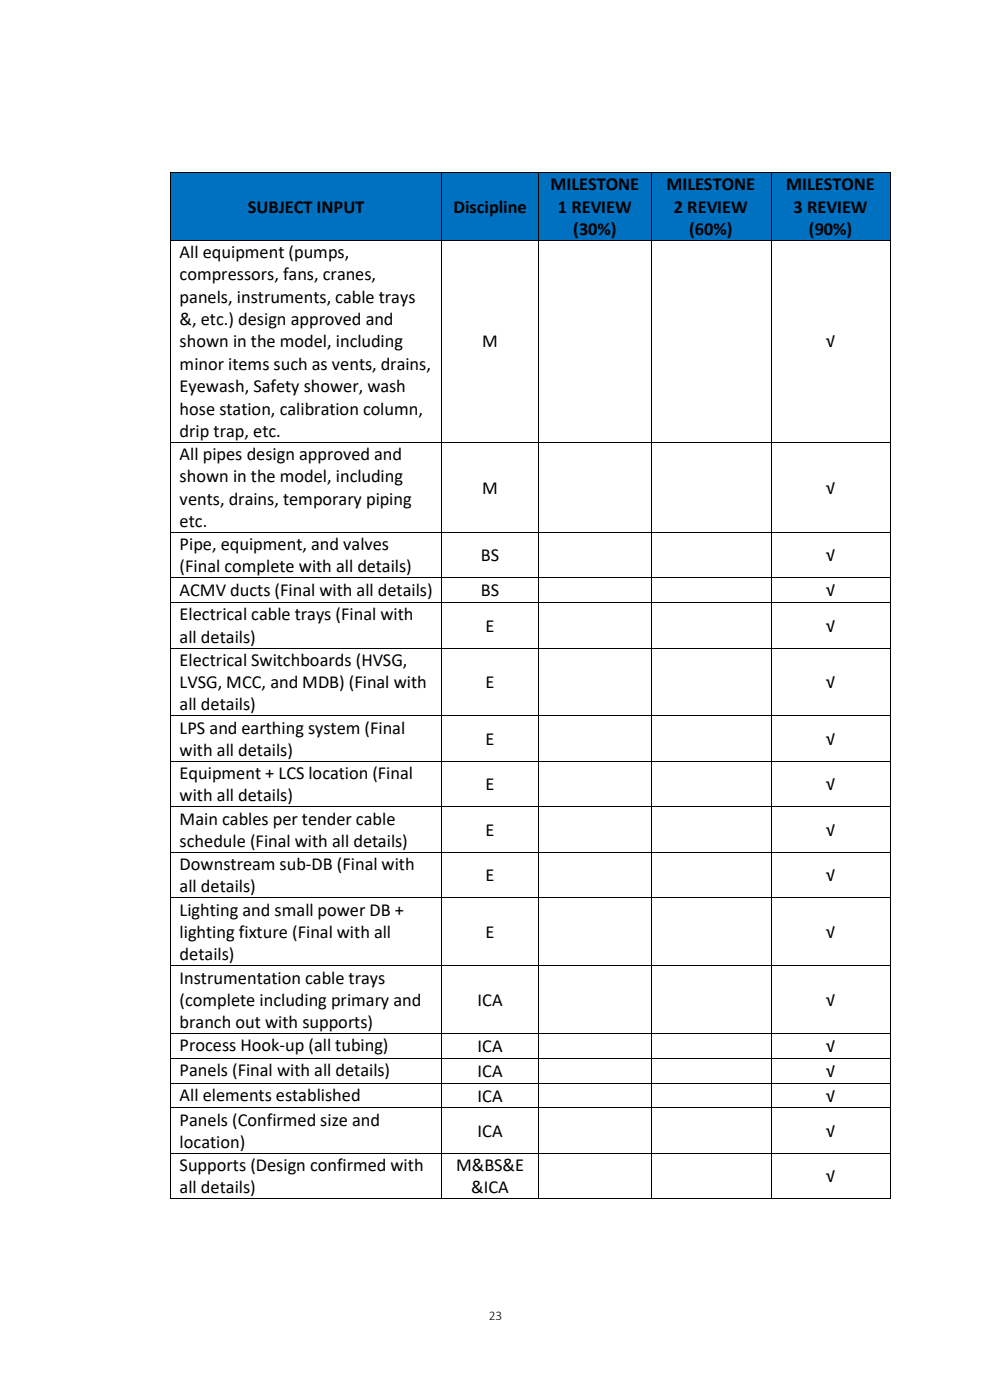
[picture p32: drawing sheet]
<svg xmlns="http://www.w3.org/2000/svg" width="210mm" height="297mm" viewBox="0 0 210 297" stroke-linecap="round" stroke-linejoin="round" font-family="sans-serif">
<defs><g id="words">
<g font-size="3.9">
<text x="116.8" y="40.4">MILESTONE</text>
<text x="141.4" y="40.4">MILESTONE</text>
<text x="166.8" y="40.4">MILESTONE</text>
<text x="52.6" y="45.1">SUBJECT INPUT</text>
<text x="96.2" y="45.1">Discipline</text>
<text x="118.3" y="45.1">1 REVIEW</text>
<text x="142.9" y="45.1">2 REVIEW</text>
<text x="168.4" y="45.1">3 REVIEW</text>
<text x="121.6" y="49.8">(30%)</text>
<text x="146.2" y="49.8">(60%)</text>
<text x="171.6" y="49.8">(90%)</text>
<text x="38.1" y="54.7">All equipment (pumps,</text>
<text x="38.1" y="59.5">compressors, fans, cranes,</text>
<text x="38.1" y="64.2">panels, instruments, cable trays</text>
<text x="38.1" y="69">&amp;, etc.) design approved and</text>
<text x="38.1" y="73.7">shown in the model, including</text>
<text x="102.3" y="73.7">M</text>
<text x="175.3" y="73.7">√</text>
<text x="38.1" y="78.5">minor items such as vents, drains,</text>
<text x="38.1" y="83.2">Eyewash, Safety shower, wash</text>
<text x="38.1" y="87.9">hose station, calibration column,</text>
<text x="38.1" y="92.7">drip trap, etc.</text>
<text x="38.1" y="97.6">All pipes design approved and</text>
<text x="38.1" y="102.3">shown in the model, including</text>
<text x="38.1" y="107">vents, drains, temporary piping</text>
<text x="102.3" y="104.7">M</text>
<text x="175.3" y="104.7">√</text>
<text x="38.1" y="111.8">etc.</text>
<text x="38.1" y="116.7">Pipe, equipment, and valves</text>
<text x="102" y="119.1">BS</text>
<text x="175.3" y="119.1">√</text>
<text x="38.1" y="121.4">(Final complete with all details)</text>
<text x="38.1" y="126.3">ACMV ducts (Final with all details)</text>
<text x="38.1" y="131.6">Electrical cable trays (Final with</text>
<text x="102" y="126.5">BS</text>
<text x="175.3" y="126.5">√</text>
<text x="38.1" y="136.3">all details)</text>
<text x="103" y="134">E</text>
<text x="175.3" y="134">√</text>
<text x="38.1" y="141.3">Electrical Switchboards (HVSG,</text>
<text x="38.1" y="146">LVSG, MCC, and MDB) (Final with</text>
<text x="103" y="146">E</text>
<text x="175.3" y="146">√</text>
<text x="38.1" y="150.7">all details)</text>
<text x="38.1" y="155.6">LPS and earthing system (Final</text>
<text x="38.1" y="160.4">with all details)</text>
<text x="103" y="158">E</text>
<text x="175.3" y="158">√</text>
<text x="38.1" y="165.3">Equipment + LCS location (Final</text>
<text x="103" y="167.7">E</text>
<text x="175.3" y="167.7">√</text>
<text x="38.1" y="170">with all details)</text>
<text x="38.1" y="174.9">Main cables per tender cable</text>
<text x="38.1" y="179.7">schedule (Final with all details)</text>
<text x="103" y="177.3">E</text>
<text x="175.3" y="177.3">√</text>
<text x="38.1" y="184.6">Downstream sub-DB (Final with</text>
<text x="38.1" y="189.3">all details)</text>
<text x="103" y="187">E</text>
<text x="175.3" y="187">√</text>
<text x="38.1" y="194.3">Lighting and small power DB +</text>
<text x="38.1" y="199">lighting fixture (Final with all</text>
<text x="38.1" y="203.7">details)</text>
<text x="103" y="199">E</text>
<text x="175.3" y="199">√</text>
<text x="38.1" y="208.7">Instrumentation cable trays</text>
<text x="38.1" y="213.4">(complete including primary and</text>
<text x="101.3" y="213.4">ICA</text>
<text x="175.3" y="213.4">√</text>
<text x="38.1" y="218.1">branch out with supports)</text>
<text x="38.1" y="223">Process Hook-up (all tubing)</text>
<text x="101.3" y="223.2">ICA</text>
<text x="175.3" y="223.2">√</text>
<text x="38.1" y="228.3">Panels (Final with all details)</text>
<text x="38.1" y="233.5">All elements established</text>
<text x="101.3" y="228.5">ICA</text>
<text x="101.3" y="233.7">ICA</text>
<text x="175.3" y="228.5">√</text>
<text x="175.3" y="233.7">√</text>
<text x="38.1" y="238.8">Panels (Confirmed size and</text>
<text x="38.1" y="243.5">location)</text>
<text x="101.3" y="241.2">ICA</text>
<text x="175.3" y="241.2">√</text>
<text x="38.1" y="248.4">Supports (Design confirmed with</text>
<text x="96.7" y="248.4">M&amp;BS&amp;E</text>
<text x="175.3" y="250.8">√</text>
<text x="38.1" y="253.2">all details)</text>
<text x="100" y="253.2">&amp;ICA</text>
</g>
<text font-size="2.8" x="103.7" y="280.1">23</text>
</g></defs>
<g fill="#0070c0">
<path d="M36.3 36.7h57.3v14.2h-57.3z" fill-rule="evenodd"/>
<path d="M38.1 41.5h53.7v4.7h-53.7z" fill-rule="evenodd"/>
<path d="M93.8 36.7h20.4v14.2h-20.4z" fill-rule="evenodd"/>
<path d="M95.6 41.5h16.8v4.7h-16.8z" fill-rule="evenodd"/>
<path d="M114.4 36.7h23.6v14.2h-23.6z" fill-rule="evenodd"/>
<path d="M116.2 36.7h20v4.8h-20z" fill-rule="evenodd"/>
<path d="M116.2 41.5h20v4.7h-20z" fill-rule="evenodd"/>
<path d="M116.2 46.2h20v4.7h-20z" fill-rule="evenodd"/>
<path d="M138.2 36.7h25.2v14.2h-25.2z" fill-rule="evenodd"/>
<path d="M140 36.7h21.6v4.8h-21.6z" fill-rule="evenodd"/>
<path d="M140 41.5h21.6v4.7h-21.6z" fill-rule="evenodd"/>
<path d="M140 46.2h21.6v4.7h-21.6z" fill-rule="evenodd"/>
<path d="M163.7 36.7h25.1v14.2h-25.1z" fill-rule="evenodd"/>
<path d="M165.4 36.7h21.6v4.8h-21.6z" fill-rule="evenodd"/>
<path d="M165.4 41.5h21.6v4.7h-21.6z" fill-rule="evenodd"/>
<path d="M165.4 46.2h21.6v4.7h-21.6z" fill-rule="evenodd"/>
</g>
<g fill="#000">
<path d="M36.1 36.5h.2v.2h-.2z" fill-rule="evenodd"/>
<path d="M36.1 36.5h.2v.2h-.2z" fill-rule="evenodd"/>
<path d="M93.6 36.5h.2v.2h-.2z" fill-rule="evenodd"/>
<path d="M114.2 36.5h.2v.2h-.2z" fill-rule="evenodd"/>
<path d="M138.1 36.5h.1v.2h-.1z" fill-rule="evenodd"/>
<path d="M163.5 36.5h.2v.2h-.2z" fill-rule="evenodd"/>
<path d="M188.9 36.5h.2v.2h-.2z" fill-rule="evenodd"/>
<path d="M188.9 36.5h.2v.2h-.2z" fill-rule="evenodd"/>
<path d="M36.1 50.9h.2v.2h-.2z" fill-rule="evenodd"/>
<path d="M93.6 50.9h.2v.2h-.2z" fill-rule="evenodd"/>
<path d="M114.2 50.9h.2v.2h-.2z" fill-rule="evenodd"/>
<path d="M138.1 50.9h.1v.2h-.1z" fill-rule="evenodd"/>
<path d="M163.5 50.9h.2v.2h-.2z" fill-rule="evenodd"/>
<path d="M188.9 50.9h.2v.2h-.2z" fill-rule="evenodd"/>
<path d="M36.1 93.7h.2v.2h-.2z" fill-rule="evenodd"/>
<path d="M93.6 93.7h.2v.2h-.2z" fill-rule="evenodd"/>
<path d="M114.2 93.7h.2v.2h-.2z" fill-rule="evenodd"/>
<path d="M138.1 93.7h.1v.2h-.1z" fill-rule="evenodd"/>
<path d="M163.5 93.7h.2v.2h-.2z" fill-rule="evenodd"/>
<path d="M188.9 93.7h.2v.2h-.2z" fill-rule="evenodd"/>
<path d="M36.1 112.8h.2v.2h-.2z" fill-rule="evenodd"/>
<path d="M93.6 112.8h.2v.2h-.2z" fill-rule="evenodd"/>
<path d="M114.2 112.8h.2v.2h-.2z" fill-rule="evenodd"/>
<path d="M138.1 112.8h.1v.2h-.1z" fill-rule="evenodd"/>
<path d="M163.5 112.8h.2v.2h-.2z" fill-rule="evenodd"/>
<path d="M188.9 112.8h.2v.2h-.2z" fill-rule="evenodd"/>
<path d="M36.1 122.5h.2v.2h-.2z" fill-rule="evenodd"/>
<path d="M36.1 127.7h.2v.2h-.2z" fill-rule="evenodd"/>
<path d="M36.1 137.4h.2v.2h-.2z" fill-rule="evenodd"/>
<path d="M93.6 122.5h.2v.2h-.2z" fill-rule="evenodd"/>
<path d="M93.6 127.7h.2v.2h-.2z" fill-rule="evenodd"/>
<path d="M93.6 137.4h.2v.2h-.2z" fill-rule="evenodd"/>
<path d="M114.2 122.5h.2v.2h-.2z" fill-rule="evenodd"/>
<path d="M114.2 127.7h.2v.2h-.2z" fill-rule="evenodd"/>
<path d="M114.2 137.4h.2v.2h-.2z" fill-rule="evenodd"/>
<path d="M138.1 122.5h.1v.2h-.1z" fill-rule="evenodd"/>
<path d="M138.1 127.7h.1v.2h-.1z" fill-rule="evenodd"/>
<path d="M138.1 137.4h.1v.2h-.1z" fill-rule="evenodd"/>
<path d="M163.5 122.5h.2v.2h-.2z" fill-rule="evenodd"/>
<path d="M163.5 127.7h.2v.2h-.2z" fill-rule="evenodd"/>
<path d="M163.5 137.4h.2v.2h-.2z" fill-rule="evenodd"/>
<path d="M188.9 122.5h.2v.2h-.2z" fill-rule="evenodd"/>
<path d="M188.9 127.7h.2v.2h-.2z" fill-rule="evenodd"/>
<path d="M188.9 137.4h.2v.2h-.2z" fill-rule="evenodd"/>
<path d="M36.1 151.8h.2v.2h-.2z" fill-rule="evenodd"/>
<path d="M93.6 151.8h.2v.2h-.2z" fill-rule="evenodd"/>
<path d="M114.2 151.8h.2v.2h-.2z" fill-rule="evenodd"/>
<path d="M138.1 151.8h.1v.2h-.1z" fill-rule="evenodd"/>
<path d="M163.5 151.8h.2v.2h-.2z" fill-rule="evenodd"/>
<path d="M188.9 151.8h.2v.2h-.2z" fill-rule="evenodd"/>
<path d="M36.1 161.4h.2v.2h-.2z" fill-rule="evenodd"/>
<path d="M36.1 171.1h.2v.2h-.2z" fill-rule="evenodd"/>
<path d="M93.6 161.4h.2v.2h-.2z" fill-rule="evenodd"/>
<path d="M93.6 171.1h.2v.2h-.2z" fill-rule="evenodd"/>
<path d="M114.2 161.4h.2v.2h-.2z" fill-rule="evenodd"/>
<path d="M114.2 171.1h.2v.2h-.2z" fill-rule="evenodd"/>
<path d="M138.1 161.4h.1v.2h-.1z" fill-rule="evenodd"/>
<path d="M138.1 171.1h.1v.2h-.1z" fill-rule="evenodd"/>
<path d="M163.5 161.4h.2v.2h-.2z" fill-rule="evenodd"/>
<path d="M163.5 171.1h.2v.2h-.2z" fill-rule="evenodd"/>
<path d="M188.9 161.4h.2v.2h-.2z" fill-rule="evenodd"/>
<path d="M188.9 171.1h.2v.2h-.2z" fill-rule="evenodd"/>
<path d="M36.1 180.7h.2v.2h-.2z" fill-rule="evenodd"/>
<path d="M36.1 190.4h.2v.2h-.2z" fill-rule="evenodd"/>
<path d="M93.6 180.7h.2v.2h-.2z" fill-rule="evenodd"/>
<path d="M93.6 190.4h.2v.2h-.2z" fill-rule="evenodd"/>
<path d="M114.2 180.7h.2v.2h-.2z" fill-rule="evenodd"/>
<path d="M114.2 190.4h.2v.2h-.2z" fill-rule="evenodd"/>
<path d="M138.1 180.7h.1v.2h-.1z" fill-rule="evenodd"/>
<path d="M138.1 190.4h.1v.2h-.1z" fill-rule="evenodd"/>
<path d="M163.5 180.7h.2v.2h-.2z" fill-rule="evenodd"/>
<path d="M163.5 190.4h.2v.2h-.2z" fill-rule="evenodd"/>
<path d="M188.9 180.7h.2v.2h-.2z" fill-rule="evenodd"/>
<path d="M188.9 190.4h.2v.2h-.2z" fill-rule="evenodd"/>
<path d="M36.1 204.8h.2v.2h-.2z" fill-rule="evenodd"/>
<path d="M36.1 219.2h.2v.2h-.2z" fill-rule="evenodd"/>
<path d="M93.6 204.8h.2v.2h-.2z" fill-rule="evenodd"/>
<path d="M93.6 219.2h.2v.2h-.2z" fill-rule="evenodd"/>
<path d="M114.2 204.8h.2v.2h-.2z" fill-rule="evenodd"/>
<path d="M114.2 219.2h.2v.2h-.2z" fill-rule="evenodd"/>
<path d="M138.1 204.8h.1v.2h-.1z" fill-rule="evenodd"/>
<path d="M138.1 219.2h.1v.2h-.1z" fill-rule="evenodd"/>
<path d="M163.5 204.8h.2v.2h-.2z" fill-rule="evenodd"/>
<path d="M163.5 219.2h.2v.2h-.2z" fill-rule="evenodd"/>
<path d="M188.9 204.8h.2v.2h-.2z" fill-rule="evenodd"/>
<path d="M188.9 219.2h.2v.2h-.2z" fill-rule="evenodd"/>
<path d="M36.1 224.4h.2v.2h-.2z" fill-rule="evenodd"/>
<path d="M36.1 229.7h.2v.2h-.2z" fill-rule="evenodd"/>
<path d="M36.1 234.9h.2v.2h-.2z" fill-rule="evenodd"/>
<path d="M93.6 224.4h.2v.2h-.2z" fill-rule="evenodd"/>
<path d="M93.6 229.7h.2v.2h-.2z" fill-rule="evenodd"/>
<path d="M93.6 234.9h.2v.2h-.2z" fill-rule="evenodd"/>
<path d="M114.2 224.4h.2v.2h-.2z" fill-rule="evenodd"/>
<path d="M114.2 229.7h.2v.2h-.2z" fill-rule="evenodd"/>
<path d="M114.2 234.9h.2v.2h-.2z" fill-rule="evenodd"/>
<path d="M138.1 224.4h.1v.2h-.1z" fill-rule="evenodd"/>
<path d="M138.1 229.7h.1v.2h-.1z" fill-rule="evenodd"/>
<path d="M138.1 234.9h.1v.2h-.1z" fill-rule="evenodd"/>
<path d="M163.5 224.4h.2v.2h-.2z" fill-rule="evenodd"/>
<path d="M163.5 229.7h.2v.2h-.2z" fill-rule="evenodd"/>
<path d="M163.5 234.9h.2v.2h-.2z" fill-rule="evenodd"/>
<path d="M188.9 224.4h.2v.2h-.2z" fill-rule="evenodd"/>
<path d="M188.9 229.7h.2v.2h-.2z" fill-rule="evenodd"/>
<path d="M188.9 234.9h.2v.2h-.2z" fill-rule="evenodd"/>
<path d="M36.1 244.6h.2v.2h-.2z" fill-rule="evenodd"/>
<path d="M36.1 254.2h.2v.2h-.2z" fill-rule="evenodd"/>
<path d="M36.1 254.2h.2v.2h-.2z" fill-rule="evenodd"/>
<path d="M93.6 244.6h.2v.2h-.2z" fill-rule="evenodd"/>
<path d="M93.6 254.2h.2v.2h-.2z" fill-rule="evenodd"/>
<path d="M114.2 244.6h.2v.2h-.2z" fill-rule="evenodd"/>
<path d="M114.2 254.2h.2v.2h-.2z" fill-rule="evenodd"/>
<path d="M138.1 244.6h.1v.2h-.1z" fill-rule="evenodd"/>
<path d="M138.1 254.2h.1v.2h-.1z" fill-rule="evenodd"/>
<path d="M163.5 244.6h.2v.2h-.2z" fill-rule="evenodd"/>
<path d="M163.5 254.2h.2v.2h-.2z" fill-rule="evenodd"/>
<path d="M188.9 244.6h.2v.2h-.2z" fill-rule="evenodd"/>
<path d="M188.9 254.2h.2v.2h-.2z" fill-rule="evenodd"/>
<path d="M188.9 254.2h.2v.2h-.2z" fill-rule="evenodd"/>
</g>
<g fill="none" stroke="#000" stroke-width=".21">
<path d="M36.2 36.7v14.2M36.3 36.6h57.3M93.7 36.7v14.2M93.8 36.6h20.4M114.3 36.7v14.2M114.4 36.6h23.7M138.2 36.7v14.2M138.2 36.6h25.3M163.6 36.7v14.2M163.7 36.6h25.2M189 36.7v14.2M36.2 51.1v42.6"/>
<path d="M36.3 51h57.3M93.7 51.1v42.6M93.8 51h20.4M114.3 51.1v42.6M114.4 51h23.7M138.2 51.1v42.6M138.2 51h25.3M163.6 51.1v42.6M163.7 51h25.2M189 51.1v42.6M36.2 93.9v18.9M36.3 93.8h57.3"/>
<path d="M93.7 93.9v18.9M93.8 93.8h20.4M114.3 93.9v18.9M114.4 93.8h23.7M138.2 93.9v18.9M138.2 93.8h25.3M163.6 93.9v18.9M163.7 93.8h25.2M189 93.9v18.9M36.2 113v9.5M36.3 112.9h57.3M93.7 113v9.5"/>
<path d="M93.8 112.9h20.4M114.3 113v9.5M114.4 112.9h23.7M138.2 113v9.5M138.2 112.9h25.3M163.6 113v9.5M163.7 112.9h25.2M189 113v9.5M36.2 122.7v5M36.2 127.9v9.5M36.2 137.6v14.2M36.3 122.6h57.3"/>
<path d="M36.3 127.8h57.3M36.3 137.5h57.3M93.7 122.7v5M93.7 127.9v9.5M93.7 137.6v14.2M93.8 122.6h20.4M93.8 127.8h20.4M93.8 137.5h20.4M114.3 122.7v5M114.3 127.9v9.5M114.3 137.6v14.2M114.4 122.6h23.7"/>
<path d="M114.4 127.8h23.7M114.4 137.5h23.7M138.2 122.7v5M138.2 127.9v9.5M138.2 137.6v14.2M138.2 122.6h25.3M138.2 127.8h25.3M138.2 137.5h25.3M163.6 122.7v5M163.6 127.9v9.5M163.6 137.6v14.2M163.7 122.6h25.2"/>
<path d="M163.7 127.8h25.2M163.7 137.5h25.2M189 122.7v5M189 127.9v9.5M189 137.6v14.2M36.2 152v9.4M36.3 151.9h57.3M93.7 152v9.4M93.8 151.9h20.4M114.3 152v9.4M114.4 151.9h23.7M138.2 152v9.4"/>
<path d="M138.2 151.9h25.3M163.6 152v9.4M163.7 151.9h25.2M189 152v9.4M36.2 161.6v9.5M36.2 171.3v9.4M36.3 161.5h57.3M36.3 171.2h57.3M93.7 161.6v9.5M93.7 171.3v9.4M93.8 161.5h20.4M93.8 171.2h20.4"/>
<path d="M114.3 161.6v9.5M114.3 171.3v9.4M114.4 161.5h23.7M114.4 171.2h23.7M138.2 161.6v9.5M138.2 171.3v9.4M138.2 161.5h25.3M138.2 171.2h25.3M163.6 161.6v9.5M163.6 171.3v9.4M163.7 161.5h25.2M163.7 171.2h25.2"/>
<path d="M189 161.6v9.5M189 171.3v9.4M36.2 180.9v9.5M36.2 190.6v14.2M36.3 180.8h57.3M36.3 190.5h57.3M93.7 180.9v9.5M93.7 190.6v14.2M93.8 180.8h20.4M93.8 190.5h20.4M114.3 180.9v9.5M114.3 190.6v14.2"/>
<path d="M114.4 180.8h23.7M114.4 190.5h23.7M138.2 180.9v9.5M138.2 190.6v14.2M138.2 180.8h25.3M138.2 190.5h25.3M163.6 180.9v9.5M163.6 190.6v14.2M163.7 180.8h25.2M163.7 190.5h25.2M189 180.9v9.5M189 190.6v14.2"/>
<path d="M36.2 205v14.2M36.2 219.4v5M36.3 204.9h57.3M36.3 219.3h57.3M93.7 205v14.2M93.7 219.4v5M93.8 204.9h20.4M93.8 219.3h20.4M114.3 205v14.2M114.3 219.4v5M114.4 204.9h23.7M114.4 219.3h23.7"/>
<path d="M138.2 205v14.2M138.2 219.4v5M138.2 204.9h25.3M138.2 219.3h25.3M163.6 205v14.2M163.6 219.4v5M163.7 204.9h25.2M163.7 219.3h25.2M189 205v14.2M189 219.4v5M36.2 224.6v5.1M36.2 229.9v5"/>
<path d="M36.2 235.1v9.5M36.3 224.5h57.3M36.3 229.8h57.3M36.3 235h57.3M93.7 224.6v5.1M93.7 229.9v5M93.7 235.1v9.5M93.8 224.5h20.4M93.8 229.8h20.4M93.8 235h20.4M114.3 224.6v5.1M114.3 229.9v5"/>
<path d="M114.3 235.1v9.5M114.4 224.5h23.7M114.4 229.8h23.7M114.4 235h23.7M138.2 224.6v5.1M138.2 229.9v5M138.2 235.1v9.5M138.2 224.5h25.3M138.2 229.8h25.3M138.2 235h25.3M163.6 224.6v5.1M163.6 229.9v5"/>
<path d="M163.6 235.1v9.5M163.7 224.5h25.2M163.7 229.8h25.2M163.7 235h25.2M189 224.6v5.1M189 229.9v5M189 235.1v9.5M36.2 244.8v9.4M36.3 244.7h57.3M36.3 254.3h57.3M93.7 244.8v9.4M93.8 244.7h20.4"/>
<path d="M93.8 254.3h20.4M114.3 244.8v9.4M114.4 244.7h23.7M114.4 254.3h23.7M138.2 244.8v9.4M138.2 244.7h25.3M138.2 254.3h25.3M163.6 244.8v9.4M163.7 244.7h25.2M163.7 254.3h25.2M189 244.8v9.4"/>
</g>
<use href="#words"/>
</svg>
